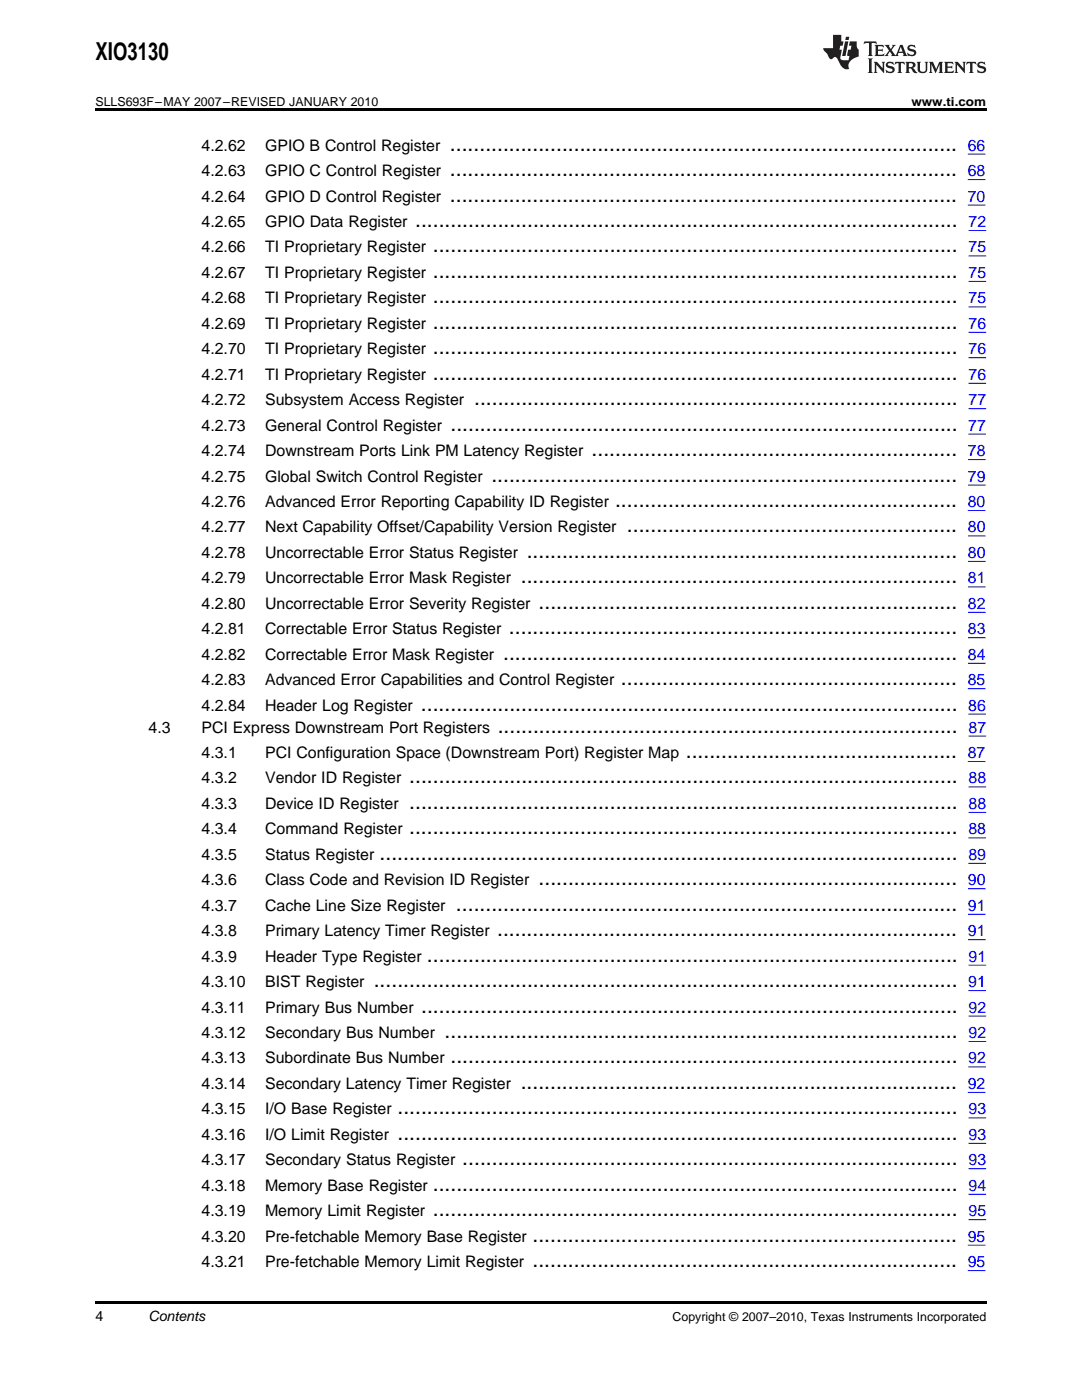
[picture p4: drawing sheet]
<svg xmlns="http://www.w3.org/2000/svg" width="216mm" height="279mm" viewBox="0 0 216 279" stroke-linecap="round" stroke-linejoin="round" font-family="sans-serif">
<defs><g id="words">
<text font-size="4.9" x="19" y="12">XIO3130</text>
<g font-size="4.2">
<text x="89.8" y="30.1">......................................................................................</text>
<text x="89.8" y="35.1">......................................................................................</text>
<text x="89.8" y="40.2">......................................................................................</text>
<text x="82.8" y="45.3">............................................................................................</text>
<text x="86.4" y="50.4">.........................................................................................</text>
<text x="86.4" y="55.5">.........................................................................................</text>
<text x="86.4" y="60.5">.........................................................................................</text>
<text x="86.4" y="65.6">.........................................................................................</text>
<text x="86.4" y="70.7">.........................................................................................</text>
<text x="86.4" y="75.8">.........................................................................................</text>
<text x="94.6" y="80.9">..................................................................................</text>
<text x="89.9" y="85.9">......................................................................................</text>
<text x="118" y="91">..............................................................</text>
<text x="98" y="96.1">...............................................................................</text>
<text x="122.7" y="101.2">..........................................................</text>
<text x="125.1" y="106.3">........................................................</text>
<text x="105.1" y="111.3">.........................................................................</text>
<text x="103.9" y="116.4">..........................................................................</text>
<text x="107.5" y="121.5">.......................................................................</text>
<text x="100.4" y="131.7">.............................................................................</text>
<text x="101.6" y="126.6">............................................................................</text>
<text x="123.9" y="136.7">.........................................................</text>
<text x="84" y="141.8">...........................................................................................</text>
<text x="99.3" y="146.2">..............................................................................</text>
<text x="136.8" y="151.3">..............................................</text>
<text x="81.7" y="161.4">.............................................................................................</text>
<text x="81.7" y="156.4">.............................................................................................</text>
<text x="81.6" y="166.5">.............................................................................................</text>
<text x="75.7" y="171.6">..................................................................................................</text>
<text x="107.5" y="176.7">.......................................................................</text>
<text x="91" y="181.8">.....................................................................................</text>
<text x="85.2" y="191.9">..........................................................................................</text>
<text x="99.2" y="186.8">..............................................................................</text>
<text x="74.6" y="197">...................................................................................................</text>
<text x="84" y="202.1">...........................................................................................</text>
<text x="88.7" y="207.2">.......................................................................................</text>
<text x="89.9" y="212.2">......................................................................................</text>
<text x="103.9" y="217.3">..........................................................................</text>
<text x="79.3" y="222.4">...............................................................................................</text>
<text x="79.3" y="227.5">...............................................................................................</text>
<text x="92.3" y="232.6">....................................................................................</text>
<text x="86.4" y="237.6">.........................................................................................</text>
<text x="86.4" y="242.7">.........................................................................................</text>
<text x="106.3" y="247.8">........................................................................</text>
<text x="106.3" y="252.9">........................................................................</text>
</g>
<g font-size="3.2">
<text x="40.2" y="30.1">4.2.62</text>
<text x="40.2" y="35.1">4.2.63</text>
<text x="52.9" y="30.1">GPIO B Control Register</text>
<text x="52.9" y="35.1">GPIO C Control Register</text>
<text x="40.2" y="40.2">4.2.64</text>
<text x="52.9" y="40.2">GPIO D Control Register</text>
<text x="40.2" y="45.3">4.2.65</text>
<text x="52.9" y="45.3">GPIO Data Register</text>
<text x="40.2" y="50.4">4.2.66</text>
<text x="52.9" y="50.4">TI Proprietary Register</text>
<text x="40.2" y="55.5">4.2.67</text>
<text x="52.9" y="55.5">TI Proprietary Register</text>
<text x="40.2" y="60.5">4.2.68</text>
<text x="40.2" y="65.6">4.2.69</text>
<text x="52.9" y="60.5">TI Proprietary Register</text>
<text x="52.9" y="65.6">TI Proprietary Register</text>
<text x="40.2" y="70.7">4.2.70</text>
<text x="52.9" y="70.7">TI Proprietary Register</text>
<text x="40.2" y="75.8">4.2.71</text>
<text x="52.9" y="75.8">TI Proprietary Register</text>
<text x="40.2" y="80.9">4.2.72</text>
<text x="52.9" y="80.9">Subsystem Access Register</text>
<text x="40.2" y="85.9">4.2.73</text>
<text x="52.9" y="85.9">General Control Register</text>
<text x="40.2" y="91">4.2.74</text>
<text x="52.9" y="91">Downstream Ports Link PM Latency Register</text>
<text x="40.2" y="96.1">4.2.75</text>
<text x="40.2" y="101.2">4.2.76</text>
<text x="52.9" y="96.1">Global Switch Control Register</text>
<text x="52.9" y="101.2">Advanced Error Reporting Capability ID Register</text>
<text x="40.2" y="106.3">4.2.77</text>
<text x="52.9" y="106.3">Next Capability Offset/Capability Version Register</text>
<text x="40.2" y="111.3">4.2.78</text>
<text x="52.9" y="111.3">Uncorrectable Error Status Register</text>
<text x="40.2" y="116.4">4.2.79</text>
<text x="52.9" y="116.4">Uncorrectable Error Mask Register</text>
<text x="40.2" y="121.5">4.2.80</text>
<text x="52.9" y="121.5">Uncorrectable Error Severity Register</text>
<text x="40.2" y="126.6">4.2.81</text>
<text x="40.2" y="131.7">4.2.82</text>
<text x="52.9" y="126.6">Correctable Error Status Register</text>
<text x="52.9" y="131.7">Correctable Error Mask Register</text>
<text x="40.2" y="136.7">4.2.83</text>
<text x="52.9" y="136.7">Advanced Error Capabilities and Control Register</text>
<text x="40.2" y="141.8">4.2.84</text>
<text x="52.9" y="141.8">Header Log Register</text>
<text x="29.6" y="146.2">4.3</text>
<text x="40.2" y="146.2">PCI Express Downstream Port Registers</text>
<text x="40.2" y="151.3">4.3.1</text>
<text x="52.9" y="151.3">PCI Configuration Space (Downstream Port) Register Map</text>
<text x="40.2" y="156.4">4.3.2</text>
<text x="40.2" y="161.4">4.3.3</text>
<text x="52.9" y="156.4">Vendor ID Register</text>
<text x="52.9" y="161.4">Device ID Register</text>
<text x="40.2" y="166.5">4.3.4</text>
<text x="52.9" y="166.5">Command Register</text>
<text x="40.2" y="171.6">4.3.5</text>
<text x="52.9" y="171.6">Status Register</text>
<text x="40.2" y="176.7">4.3.6</text>
<text x="52.9" y="176.7">Class Code and Revision ID Register</text>
<text x="40.2" y="181.8">4.3.7</text>
<text x="52.9" y="181.8">Cache Line Size Register</text>
<text x="40.2" y="186.8">4.3.8</text>
<text x="40.2" y="191.9">4.3.9</text>
<text x="52.9" y="186.8">Primary Latency Timer Register</text>
<text x="52.9" y="191.9">Header Type Register</text>
<text x="40.2" y="197">4.3.10</text>
<text x="52.9" y="197">BIST Register</text>
<text x="40.2" y="202.1">4.3.11</text>
<text x="52.9" y="202.1">Primary Bus Number</text>
<text x="40.2" y="207.2">4.3.12</text>
<text x="52.9" y="207.2">Secondary Bus Number</text>
<text x="40.2" y="212.2">4.3.13</text>
<text x="52.9" y="212.2">Subordinate Bus Number</text>
<text x="40.2" y="217.3">4.3.14</text>
<text x="52.9" y="217.3">Secondary Latency Timer Register</text>
<text x="40.2" y="222.4">4.3.15</text>
<text x="40.2" y="227.5">4.3.16</text>
<text x="52.9" y="222.4">I/O Base Register</text>
<text x="52.9" y="227.5">I/O Limit Register</text>
<text x="40.2" y="232.6">4.3.17</text>
<text x="52.9" y="232.6">Secondary Status Register</text>
<text x="40.2" y="237.6">4.3.18</text>
<text x="52.9" y="237.6">Memory Base Register</text>
<text x="40.2" y="242.7">4.3.19</text>
<text x="52.9" y="242.7">Memory Limit Register</text>
<text x="40.2" y="247.8">4.3.20</text>
<text x="52.9" y="247.8">Pre-fetchable Memory Base Register</text>
<text x="40.2" y="252.9">4.3.21</text>
<text x="52.9" y="252.9">Pre-fetchable Memory Limit Register</text>
</g>
<g font-size="3.2" fill="#00f">
<text x="193.1" y="30.1">66</text>
<text x="193.1" y="35.1">68</text>
<text x="193.1" y="40.2">70</text>
<text x="193.3" y="45.3">72</text>
<text x="193.3" y="50.4">75</text>
<text x="193.3" y="55.5">75</text>
<text x="193.3" y="60.5">75</text>
<text x="193.3" y="65.6">76</text>
<text x="193.3" y="70.7">76</text>
<text x="193.3" y="75.8">76</text>
<text x="193.3" y="80.9">77</text>
<text x="193.2" y="85.9">77</text>
<text x="193.1" y="91">78</text>
<text x="193.1" y="101.2">80</text>
<text x="193.1" y="96.1">79</text>
<text x="193.1" y="106.3">80</text>
<text x="193.1" y="111.3">80</text>
<text x="193.1" y="116.4">81</text>
<text x="193.1" y="121.5">82</text>
<text x="193.1" y="126.6">83</text>
<text x="193.1" y="131.7">84</text>
<text x="193.1" y="136.7">85</text>
<text x="193.2" y="141.8">86</text>
<text x="193.3" y="146.2">87</text>
<text x="193.1" y="151.3">87</text>
<text x="193.3" y="161.4">88</text>
<text x="193.3" y="156.4">88</text>
<text x="193.2" y="166.5">88</text>
<text x="193.2" y="171.6">89</text>
<text x="193.1" y="176.7">90</text>
<text x="193.1" y="181.8">91</text>
<text x="193.1" y="186.8">91</text>
<text x="193.3" y="191.9">91</text>
<text x="193.2" y="197">91</text>
<text x="193.3" y="202.1">92</text>
<text x="193.3" y="207.2">92</text>
<text x="193.2" y="212.2">92</text>
<text x="193.1" y="217.3">92</text>
<text x="193.3" y="222.4">93</text>
<text x="193.3" y="227.5">93</text>
<text x="193.3" y="232.6">93</text>
<text x="193.3" y="237.6">94</text>
<text x="193.3" y="242.7">95</text>
<text x="193.1" y="247.8">95</text>
<text x="193.1" y="252.9">95</text>
</g>
<g font-size="2.8">
<text x="19" y="263.6">4</text>
<text x="29.6" y="263.6">Contents</text>
</g>
<g font-size="2.5">
<text x="19" y="21.1">SLLS693F–MAY 2007–REVISED JANUARY 2010</text>
<text x="181.9" y="21.1">www.ti.com</text>
<text x="134.2" y="263.6">Copyright © 2007–2010, Texas Instruments Incorporated</text>
</g>
</g></defs>
<g fill="#231f20">
<path d="M172.5 8.3l-.1 .5 .4-.2h.6v.1v2.1l-.2 .4h.9l-.2-.4v-2.1l.1-.1h.5l.5 .2-.2-.5zM174.5 9l.2 .3v1.5l-.2 .4h1.8l.2-.6a1.04 1.04 0 0 1-1.3 .2v-.7h.6l.3 .2v-.6l-.3 .2h-.6v-.6l.8-.1 .4 .3-.2-.5zM176.5 9l.9 1.1-.9 1.1h.8l-.2-.2 .4-.7 .5 .7-.2 .2h1.5l-.2-.2 .2-.4h.9l.1 .4-.2 .2h1l-.3-.3-.7-1.9h-.5l-.9 2-.8-1 .9-1h-.8l.1 .3-.4 .5-.3-.6 .1-.2zM179.7 9.3l.4 1h-.7zM181.3 9.1a.63 .63 0 0 0-.2 .7 .63 .63 0 0 0 .6 .4l.6 .2 .1 .2a.75 .75 0 0 1-.7 .4 .75 .75 0 0 1-.6-.5l.1 .7 .1-.1a1.11 1.11 0 0 0 1.5-.6 1.13 1.13 0 0 0-1.2-.8l-.1-.4a1.04 1.04 0 0 1 1.2 .2l-.2-.5-.2 .1-.4-.2zM173.2 11.7l.2 .3v2.2l-.2 .4h1l-.3-.4v-2.2l.3-.3zM174.3 12.3l.3 .4v1.5l-.3 .4h.8l-.2-.4v-1.3l1.5 1.7v-1.9l.2-.4h-.7l.2 .4v.9l-1.1-1.3zM177 12.5a.62 .62 0 0 0-.2 .7 .62 .62 0 0 0 .6 .4l.6 .1 .1 .3a.76 .76 0 0 1-.7 .3 .76 .76 0 0 1-.7-.4l.2 .7 .1-.1a1.11 1.11 0 0 0 1.5-.6 1.13 1.13 0 0 0-1.2-.8l-.1-.4a1.04 1.04 0 0 1 1.2 .2l-.2-.6-.2 .1-.5-.1zM178.7 12.3l-.2 .7a.61 .61 0 0 1 .8-.4v1.6l-.2 .4h.9l-.2-.4v-1.6a.63 .63 0 0 1 .7 .4l-.1-.7zM180.6 12.3l.3 .4v1.5l-.3 .4h1l-.2-.2-.1-.8 .6 .2a.76 .76 0 0 0 1.2 .7l-1-1a.58 .58 0 0 0 .6-.5 .58 .58 0 0 0-.5-.6zM181.4 12.7l.1-.1a.45 .45 0 0 1 .5 .1 .45 .45 0 0 1 .1 .5l-.8 .2zM182.9 12.3l.2 .2a2.17 2.17 0 0 0 .3 1.9 .99 .99 0 0 0 1.6-.6v-1.1l.2-.4h-.7l.2 .2a1.92 1.92 0 0 1-.2 1.8 .6 .6 0 0 1-.9-.5v-1.1l.2-.4zM185.4 12.3l.2 .4v1.5l-.2 .4h.7l-.2-.4v-1.4l.8 1.8 .8-1.8v1.4l-.2 .4h.9l-.2-.4v-1.5l.2-.4h-.8l-.6 1.5-.6-1.5zM188.4 12.3l.2 .4v1.5l-.2 .4h1.8l.1-.6a1.04 1.04 0 0 1-1.2 .2v-.7h.5l.4 .2v-.6l-.4 .2h-.5v-.7h.8l.3 .3-.1-.6zM190.5 12.3l.2 .4v1.5l-.2 .4h.7l-.2-.4v-1.3l1.5 1.7v-1.9l.2-.4h-.7l.2 .4v.9l-1.1-1.3zM192.9 12.3l-.1 .7a.61 .61 0 0 1 .7-.4l.1 1.6-.3 .4h1l-.3-.4 .1-1.6a.63 .63 0 0 1 .7 .4l-.1-.7zM195.2 12.5a.62 .62 0 0 0-.2 .7 .62 .62 0 0 0 .6 .4l.6 .1 .1 .3a.76 .76 0 0 1-.7 .3 .76 .76 0 0 1-.6-.4l.1 .7 .1-.1a1.11 1.11 0 0 0 1.6-.6 1.13 1.13 0 0 0-1.3-.8l-.1-.4a1.04 1.04 0 0 1 1.2 .2l-.1-.6-.2 .1-.5-.1z"/>
<path d="M166.2 7v2.6h-1.9v.4l.8 .9a.91 .91 0 0 0 1 .9 .56 .56 0 0 1 .5-.4 .56 .56 0 0 1 .5 .3l.4 .8a1.53 1.53 0 0 0 1.9 1.2 1.54 1.54 0 0 1 1-2.1l.9-.3v-1.4a1.52 1.52 0 0 1-.4-1.6h-1.3l-.2 .8h.5l-.2 .8h-.5l-.1 1v.2l.4 .1-.2 .8a1.93 1.93 0 0 1-1.6-.2l.3-1.9h-.5l.2-.8h.4l.2-.8h-.4v-1.3zM168.6 8.3l-.6 2.9h.7l.6-2.9zM168.8 7.3l-.1 .7h.6l.2-.7z"/>
</g>
<path d="M19 21.6h177.8v.6h-177.8zM19 259.7h177.8v.5h-177.8z" fill="#000"/>
<g fill="none" stroke="#00f" stroke-width=".2">
<path d="M193.1 30.8h3.5M193.1 35.8h3.5M193.1 40.9h3.5M193.3 46h3.5M193.3 51.1h3.5M193.3 56.2h3.5M193.3 61.2h3.5M193.3 66.3h3.5M193.3 71.4h3.5M193.3 76.5h3.5M193.1 91.7h3.6M193.1 96.8h3.6"/>
<path d="M193.2 86.6h3.5M193.3 81.6h3.5M193.1 101.9h3.5M193.1 107h3.6M193.1 112h3.6M193.1 117.1h3.6M193.1 137.4h3.5M193.1 122.2h3.6M193.1 127.3h3.6M193.1 132.4h3.6M193.1 152h3.5M193.2 142.5h3.5"/>
<path d="M193.3 146.9h3.5M193.3 157.1h3.5M193.1 177.4h3.6M193.2 167.2h3.5M193.2 172.3h3.5M193.3 162.1h3.5M193.1 182.5h3.6M193.1 187.5h3.6M193.2 197.7h3.5M193.3 192.6h3.5M193.1 218h3.5M193.2 212.9h3.5"/>
<path d="M193.3 202.8h3.5M193.3 207.9h3.5M193.3 223.1h3.5M193.3 228.2h3.5M193.3 233.3h3.5M193.3 238.3h3.5M193.1 248.5h3.5M193.1 253.6h3.5M193.3 243.4h3.5"/>
</g>
<use href="#words"/>
</svg>
